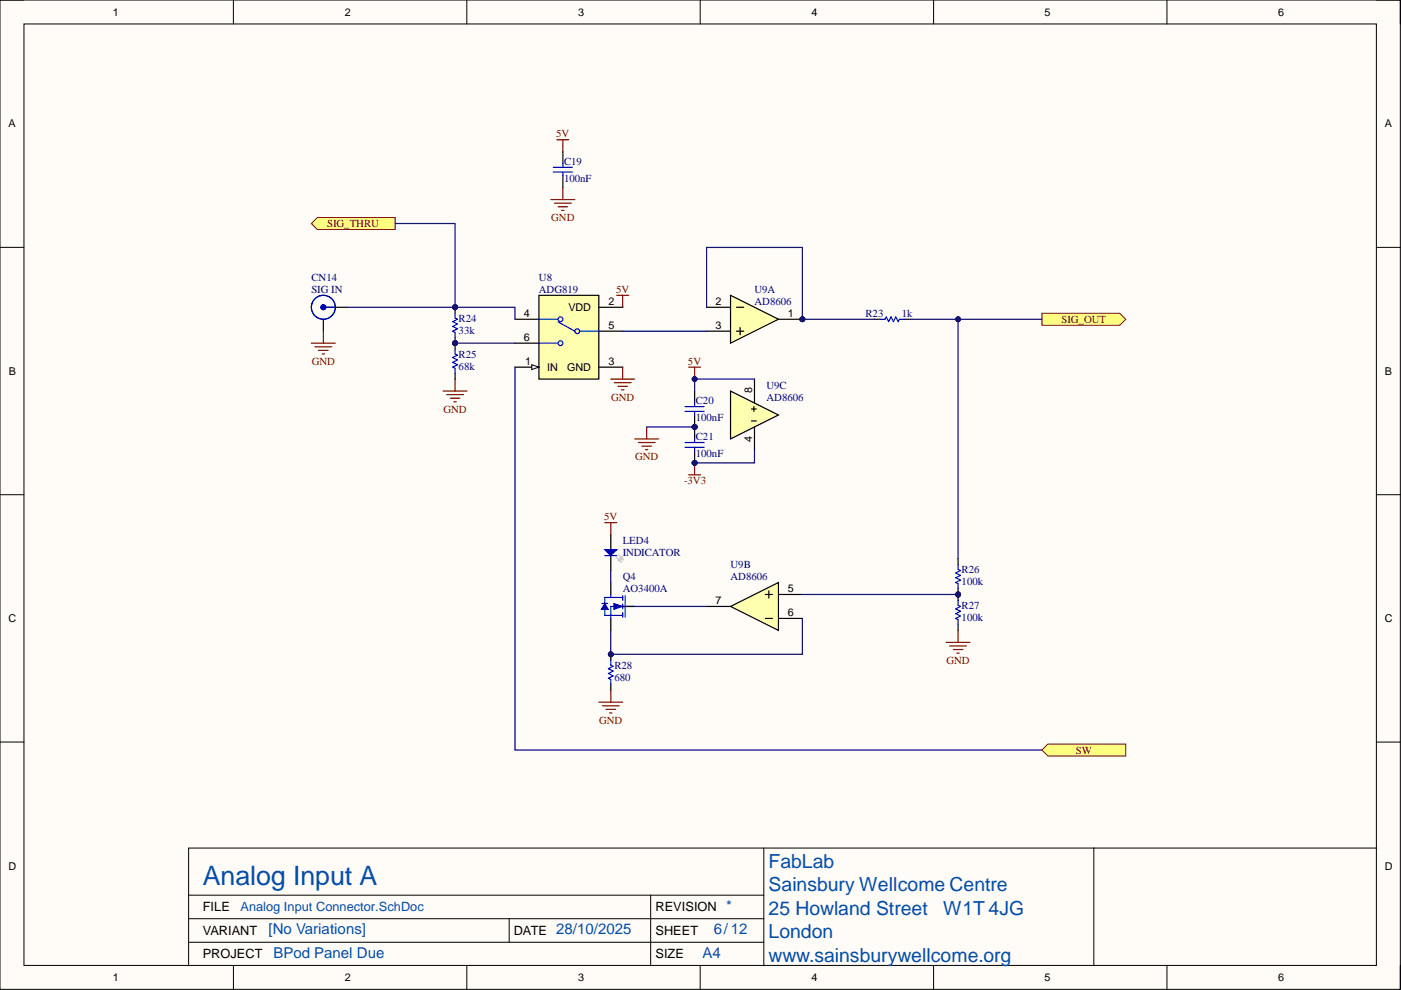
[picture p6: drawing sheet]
<svg xmlns="http://www.w3.org/2000/svg" width="297mm" height="210mm" viewBox="0 0 297 210" stroke-linecap="round" stroke-linejoin="round" font-family="sans-serif">
<defs><g id="words">
<text font-size="5.7" fill="#004ea8" x="43" y="187.6">Analog Input A</text>
<g font-size="4.1" fill="#004ea8">
<text x="163" y="183.9">FabLab</text>
<text x="163" y="188.9">Sainsbury Wellcome Centre</text>
<text x="163" y="193.9">25 Howland Street</text>
<text x="199.9" y="193.9">W1T 4JG</text>
<text x="163" y="198.9">London</text>
<text x="163" y="203.9">www.sainsburywellcome.org</text>
</g>
<g font-size="3.2" fill="#004ea8">
<text x="154" y="193.1">*</text>
<text x="57" y="198.1">[No Variations]</text>
<text x="58" y="203.1">BPod Panel Due</text>
<text x="117.9" y="198.1">28/10/2025</text>
<text x="149" y="203.1">A4</text>
<text x="151.3" y="198.1">6/12</text>
</g>
<g font-size="2.7">
<text x="43" y="193.2">FILE</text>
<text x="139" y="193.2">REVISION</text>
<text x="43" y="203.2">PROJECT</text>
<text x="43" y="198.2">VARIANT</text>
<text x="109" y="198.2">DATE</text>
<text x="139" y="203.2">SIZE</text>
<text x="139" y="198.2">SHEET</text>
</g>
<text font-size="2.7" fill="#004ea8" x="51" y="193.2">Analog Input Connector.SchDoc</text>
<g font-size="2.3">
<text x="23.9" y="3.3">1</text>
<text x="73.1" y="3.3">2</text>
<text x="122.6" y="3.3">3</text>
<text x="172" y="3.3">4</text>
<text x="221.5" y="3.3">5</text>
<text x="271" y="3.3">6</text>
<text x="1.8" y="27">A</text>
<text x="293.6" y="27">A</text>
<text x="120.5" y="66">VDD</text>
<text x="129" y="64.7">2</text>
<text x="151.7" y="64.7">2</text>
<text x="111.1" y="67.2">4</text>
<text x="129" y="69.8">5</text>
<text x="151.7" y="69.8">3</text>
<text x="167.1" y="67.2">1</text>
<text x="111.1" y="72.3">6</text>
<text x="111.4" y="77.4">1</text>
<text x="129" y="77.4">3</text>
<text x="1.9" y="79.4">B</text>
<text x="116" y="78.6">IN</text>
<text x="120.3" y="78.6">GND</text>
<text x="159.5" y="83.4" transform="rotate(-90 159.5 83.4)">8</text>
<text x="293.6" y="79.4">B</text>
<text x="159.5" y="93.7" transform="rotate(-90 159.5 93.7)">4</text>
<text x="167.1" y="125.6">5</text>
<text x="1.8" y="131.9">C</text>
<text x="151.7" y="128.1">7</text>
<text x="167.1" y="130.7">6</text>
<text x="293.6" y="131.9">C</text>
<text x="1.8" y="184.4">D</text>
<text x="293.6" y="184.4">D</text>
<text x="23.9" y="208">1</text>
<text x="73.1" y="208">2</text>
<text x="122.6" y="208">3</text>
<text x="172" y="208">4</text>
<text x="221.5" y="208">5</text>
<text x="271" y="208">6</text>
</g>
<g font-size="2.3" fill="#800000">
<text x="117.9" y="29.1">5V</text>
<text x="116.9" y="46.9">GND</text>
<text x="69.4" y="48.2">SIG_THRU</text>
<text x="130.6" y="62.1">5V</text>
<text x="225" y="68.5">SIG_OUT</text>
<text x="66.1" y="77.3">GND</text>
<text x="145.9" y="77.3">5V</text>
<text x="94" y="87.5">GND</text>
<text x="129.6" y="84.9">GND</text>
<text x="134.7" y="97.6">GND</text>
<text x="145" y="102.7">-3V3</text>
<text x="128.1" y="110.3">5V</text>
<text x="200.7" y="140.8">GND</text>
<text x="127" y="153.4">GND</text>
<text x="228.1" y="159.8">SW</text>
</g>
<g font-size="2.3" fill="#000080">
<text x="119.6" y="35">C19</text>
<text x="119.6" y="38.5">100nF</text>
<text x="66" y="59.6">CN14</text>
<text x="114.3" y="59.6">U8</text>
<text x="66" y="62.1">SIG IN</text>
<text x="114.3" y="62.1">ADG819</text>
<text x="160" y="62.1">U9A</text>
<text x="160" y="64.6">AD8606</text>
<text x="97.2" y="70.7">33k</text>
<text x="97.2" y="68.2">R24</text>
<text x="183.5" y="67.2">R23</text>
<text x="191.2" y="67.2">1k</text>
<text x="97.2" y="75.8">R25</text>
<text x="97.2" y="78.3">68k</text>
<text x="162.5" y="82.4">U9C</text>
<text x="147.5" y="89.3">100nF</text>
<text x="147.5" y="85.7">C20</text>
<text x="162.5" y="84.9">AD8606</text>
<text x="147.5" y="93.3">C21</text>
<text x="147.5" y="96.9">100nF</text>
<text x="132" y="115.4">LED4</text>
<text x="132" y="117.9">INDICATOR</text>
<text x="132" y="125.5">AO3400A</text>
<text x="132" y="123">Q4</text>
<text x="154.9" y="120.5">U9B</text>
<text x="154.9" y="123">AD8606</text>
<text x="203.9" y="124">100k</text>
<text x="203.9" y="121.5">R26</text>
<text x="203.9" y="131.6">100k</text>
<text x="203.9" y="129.1">R27</text>
<text x="130.3" y="141.8">R28</text>
<text x="130.3" y="144.3">680</text>
</g>
</g></defs>
<path d="M0 0h296.9v209.8h-296.9z" fill-rule="evenodd" fill="#fffcf8"/>
<path d="M0 0h296.9v209.8h-296.9z" fill="none" stroke="#000" stroke-width=".21"/>
<path d="M5.1 5.1h286.7v199.6h-286.7z" fill-rule="evenodd" fill="#fffcf8"/>
<g fill="none" stroke="#000" stroke-width=".21">
<path d="M0 0h5.1M5.1 5.1h286.7v199.6h-286.7zM49.5 0v5.1M99 0v5.1M148.4 0v5.1M197.9 0v5.1M247.4 0v5.1M291.8 0h5.1v5.1M0 52.4h5.1M291.8 52.4h5.1M0 104.9h5.1M291.8 104.9h5.1"/>
<path d="M0 157.3h5.1M291.8 157.3h5.1M161.9 179.8v25M231.9 179.8v25M291.9 179.8h-251.9v25M40 194.8h121.9M40 189.8h121.9M40 199.8h121.9M108 194.8v5M138 189.8v15M49.5 204.7v5.1M99 204.7v5.1"/>
<path d="M148.4 204.7v5.1M197.9 204.7v5.1M247.4 204.7v5.1M296.9 204.7v5.1"/>
</g>
<path d="M220.9 66.4h16.5l1.3 1.3-1.3 1.3h-16.5z" fill-rule="evenodd" fill="#ffff80"/>
<path d="M220.9 66.4h16.5l1.3 1.3-1.3 1.3h-16.5z" fill="none" stroke="#800000" stroke-width=".21"/>
<path d="M68.6 65.2h5M68.6 67.7v2.5M129.5 131.1v2.6M132 128.6h2.6" fill="none" stroke="#000" stroke-width=".25"/>
<g fill="none" stroke="#00f" stroke-width=".25">
<path d="M68.6 65.2h2.5M129.5 126.7h2.5M129.5 130.5h2.5M132 128.6h-2.5v2.5M132 126.3v1M132 128.1v1M132 129.9v1M132.5 128.6h2.1M132.5 126.3v4.6"/>
<circle cx="68.6" cy="65.2" r="2.54"/>
</g>
<circle cx="68.6" cy="65.2" r=".25" fill="none" stroke="#00f" stroke-width=".76"/>
<path d="M66 72.8h5.1M66.8 73.5h3.5M67.5 74.3h2.1M68.3 75h.5M68.6 70.2v2.6" fill="none" stroke="#800000" stroke-width=".25"/>
<path d="M130.1 127.9l1.9 .7-1.9 .6z" fill="#00f"/>
<path d="M130.1 127.9l1.9 .7-1.9 .6z" fill="none" stroke="#00f" stroke-width=".21"/>
<path d="M128.2 128.7v1.8h1.3M128.2 126.7v1.4" fill="none" stroke="#00f" stroke-width=".25"/>
<path d="M129.5 123.5v2.5" fill="none" stroke="#000" stroke-width=".25"/>
<path d="M128.2 127.9l.8 1.3h-1.5z" fill="#00f"/>
<path d="M128.2 127.9l.8 1.3h-1.5z" fill="none" stroke="#00f" stroke-width=".21"/>
<path d="M186.6 67.7h1l.3-.5 .5 1 .5-1 .5 1 .5-1 .5 1 .3-.5h1M127.6 127.9h1.3M129.5 126v.7h-1.3" fill="none" stroke="#00f" stroke-width=".25"/>
<path d="M185.4 67.7h1.2M191.7 67.7h1.3" fill="none" stroke="#000" stroke-width=".25"/>
<g fill="none" stroke="#800000" stroke-width=".25">
<path d="M93.9 82.9h5.1M94.7 83.7h3.6M95.5 84.4h2M96.2 85.2h.5M96.5 80.4v2.5M200.6 136.2h5.1M201.4 137h3.5M202.1 137.7h2M202.9 138.5h.5M203.1 133.7v2.5M127 148.9h5M127.7 149.6h3.6"/>
<path d="M128.5 150.4h2M129.2 151.2h.6M129.5 146.3v2.6"/>
</g>
<path d="M66 47.4l1.3-1.3h16.5v2.6h-16.5z" fill-rule="evenodd" fill="#ffff80"/>
<path d="M66 47.4l1.3-1.3h16.5v2.6h-16.5z" fill="none" stroke="#800000" stroke-width=".21"/>
<path d="M118.1 29.6h2.5M119.3 29.6v2.6M119.3 39.8v2.5M116.8 42.3h5.1M117.6 43.1h3.5M118.3 43.8h2.1M119.1 44.6h.5M130.8 62.6h2.5M132 62.6v2.6" fill="none" stroke="#800000" stroke-width=".25"/>
<path d="M119.3 32.2v2.5M119.3 37.2v2.6" fill="none" stroke="#000" stroke-width=".25"/>
<path d="M117.3 35.5h4.1M117.3 36.5h4.1M119.3 34.7v.8M119.3 36.5v.7" fill="none" stroke="#00f" stroke-width=".25"/>
<path d="M114.3 62.6h12.7v17.8h-12.7z" fill-rule="evenodd" fill="#ffffb0"/>
<path d="M109.2 77.8h5.1M109.2 67.7h5.1M114.3 62.6h12.7v17.8h-12.7zM127 77.8h5M127 65.2h5" fill="none" stroke="#000" stroke-width=".25"/>
<path d="M112.7 77.3l1.6 .5-1.6 .5z" fill="#f8fcff"/>
<path d="M112.7 77.3l1.6 .5-1.6 .5z" fill="none" stroke="#000" stroke-width=".21"/>
<path d="M109.2 72.8h5.1M127 70.2h5" fill="none" stroke="#000" stroke-width=".25"/>
<g fill="none" stroke="#00f" stroke-width=".25">
<path d="M114.3 72.8h3.9M114.3 67.7h3.9M118.3 68.2l3.6 2M123 70.2h4"/>
<circle cx="118.8" cy="67.7" r=".51"/>
<circle cx="118.8" cy="72.8" r=".51"/>
<circle cx="122.4" cy="70.2" r=".51"/>
</g>
<path d="M132 77.8v2.6M129.5 80.4h5.1M130.3 81.1h3.5M131 81.9h2.1M131.8 82.7h.5" fill="none" stroke="#800000" stroke-width=".25"/>
<path d="M220.9 159l1.3-1.2h16.5v2.5h-16.5z" fill-rule="evenodd" fill="#ffff80"/>
<path d="M220.9 159l1.3-1.2h16.5v2.5h-16.5z" fill="none" stroke="#800000" stroke-width=".21"/>
<circle cx="147.3" cy="90.5" r=".51" fill="#000080"/>
<circle cx="147.3" cy="90.5" r=".51" fill="none" stroke="#000080" stroke-width=".21"/>
<path d="M147.3 88v2.5" fill="none" stroke="#000" stroke-width=".25"/>
<circle cx="147.3" cy="90.5" r=".51" fill="#000080"/>
<circle cx="147.3" cy="90.5" r=".51" fill="none" stroke="#000080" stroke-width=".21"/>
<path d="M147.3 82.9v2.6" fill="none" stroke="#000" stroke-width=".25"/>
<path d="M145.2 86.2h4.1M145.2 87.2h4.1M147.3 85.5v.7M147.3 87.2v.8" fill="none" stroke="#00f" stroke-width=".25"/>
<circle cx="147.3" cy="98.1" r=".51" fill="#000080"/>
<circle cx="147.3" cy="98.1" r=".51" fill="none" stroke="#000080" stroke-width=".21"/>
<circle cx="147.3" cy="90.5" r=".51" fill="#000080"/>
<circle cx="147.3" cy="90.5" r=".51" fill="none" stroke="#000080" stroke-width=".21"/>
<path d="M147.3 95.6v2.5" fill="none" stroke="#000" stroke-width=".25"/>
<circle cx="147.3" cy="98.1" r=".51" fill="#000080"/>
<circle cx="147.3" cy="98.1" r=".51" fill="none" stroke="#000080" stroke-width=".21"/>
<path d="M147.3 90.5v2.6" fill="none" stroke="#000" stroke-width=".25"/>
<circle cx="147.3" cy="90.5" r=".51" fill="#000080"/>
<circle cx="147.3" cy="90.5" r=".51" fill="none" stroke="#000080" stroke-width=".21"/>
<path d="M145.2 93.8h4.1M145.2 94.8h4.1M147.3 93.1v.7M147.3 94.8v.8" fill="none" stroke="#00f" stroke-width=".25"/>
<path d="M134.6 93.1h5.1M135.3 93.8h3.6M136.1 94.6h2M136.9 95.3h.5M137.1 90.5v2.6M128.2 110.8h2.6M129.5 110.8v2.6" fill="none" stroke="#800000" stroke-width=".25"/>
<path d="M129.5 113.4v3.1M129.5 117.8v3.2" fill="none" stroke="#000" stroke-width=".25"/>
<path d="M128.2 116.5h2.6l-1.3 1.3z" fill="#00f"/>
<path d="M128.2 116.5h2.6l-1.3 1.3zM128.2 117.8h2.6" fill="none" stroke="#00f" stroke-width=".25"/>
<path d="M130.8 118.2l.7 .7M131.1 117.7l.8 .8" fill="none" stroke="#ccc" stroke-width=".25"/>
<path d="M131.4 118.4l.5-.4 .3 .7z" fill="#ccc"/>
<path d="M131.4 118.4l.5-.4 .3 .7z" fill="none" stroke="#ccc" stroke-width=".21"/>
<path d="M131 118.8l.5-.4 .2 .8z" fill="#ccc"/>
<path d="M131 118.8l.5-.4 .2 .8z" fill="none" stroke="#ccc" stroke-width=".21"/>
<path d="M147.3 98.1v2.6M146 100.7h2.5" fill="none" stroke="#800000" stroke-width=".25"/>
<circle cx="147.3" cy="98.1" r=".51" fill="#000080"/>
<circle cx="147.3" cy="98.1" r=".51" fill="none" stroke="#000080" stroke-width=".21"/>
<path d="M146 77.8h2.5M147.3 77.8v2.6" fill="none" stroke="#800000" stroke-width=".25"/>
<circle cx="147.3" cy="80.4" r=".51" fill="#000080"/>
<circle cx="147.3" cy="80.4" r=".51" fill="none" stroke="#000080" stroke-width=".21"/>
<circle cx="203.1" cy="126" r=".51" fill="#000080"/>
<circle cx="203.1" cy="126" r=".51" fill="none" stroke="#000080" stroke-width=".21"/>
<path d="M203.1 118.4v1.3M203.1 124.8v1.2" fill="none" stroke="#000" stroke-width=".25"/>
<circle cx="203.1" cy="126" r=".51" fill="#000080"/>
<circle cx="203.1" cy="126" r=".51" fill="none" stroke="#000080" stroke-width=".21"/>
<path d="M203.1 119.7v1l.5 .3-1 .5 1 .5-1 .5 1 .5-1 .5 .5 .3v1" fill="none" stroke="#00f" stroke-width=".25"/>
<circle cx="203.1" cy="126" r=".51" fill="#000080"/>
<circle cx="203.1" cy="126" r=".51" fill="none" stroke="#000080" stroke-width=".21"/>
<path d="M203.1 126v1.3" fill="none" stroke="#000" stroke-width=".25"/>
<circle cx="203.1" cy="126" r=".51" fill="#000080"/>
<circle cx="203.1" cy="126" r=".51" fill="none" stroke="#000080" stroke-width=".21"/>
<path d="M203.1 132.4v1.3" fill="none" stroke="#000" stroke-width=".25"/>
<path d="M203.1 127.3v1l.5 .3-1 .5 1 .5-1 .5 1 .5-1 .5 .5 .3v1" fill="none" stroke="#00f" stroke-width=".25"/>
<circle cx="96.5" cy="72.8" r=".51" fill="#000080"/>
<circle cx="96.5" cy="72.8" r=".51" fill="none" stroke="#000080" stroke-width=".21"/>
<path d="M96.5 72.8v1.2" fill="none" stroke="#000" stroke-width=".25"/>
<circle cx="96.5" cy="72.8" r=".51" fill="#000080"/>
<circle cx="96.5" cy="72.8" r=".51" fill="none" stroke="#000080" stroke-width=".21"/>
<path d="M96.5 79.1v1.3" fill="none" stroke="#000" stroke-width=".25"/>
<path d="M96.5 74v1l.5 .3-1 .5 1 .5-1 .5 1 .5-1 .5 .5 .3v1" fill="none" stroke="#00f" stroke-width=".25"/>
<circle cx="170.1" cy="67.7" r=".51" fill="#000080"/>
<circle cx="170.1" cy="67.7" r=".51" fill="none" stroke="#000080" stroke-width=".21"/>
<path d="M149.8 65.2h5.1M149.8 70.2h5.1M165 67.7h5.1" fill="none" stroke="#000" stroke-width=".25"/>
<circle cx="170.1" cy="67.7" r=".51" fill="#000080"/>
<circle cx="170.1" cy="67.7" r=".51" fill="none" stroke="#000080" stroke-width=".21"/>
<path d="M154.9 62.6l10.1 5.1-10.1 5.1z" fill="#ffffb0"/>
<path d="M154.9 62.6l10.1 5.1-10.1 5.1zM156.2 70.2h1.5M156.2 65.2h1.5M156.9 69.5v1.5M149.8 128.6h5.1M165 131.1h5.1M165 126h5.1" fill="none" stroke="#000" stroke-width=".25"/>
<path d="M154.9 128.6l10.1-5.1v10.2z" fill="#ffffb0"/>
<path d="M160 80.4v5.1M160 90.5v5.1M154.9 128.6l10.1-5.1v10.2zM162.3 126h1.5M162.3 131.1h1.5M163 125.3v1.5" fill="none" stroke="#000" stroke-width=".25"/>
<path d="M154.9 82.9l10.1 5.1-10.1 5.1z" fill="#ffffb0"/>
<path d="M154.9 82.9l10.1 5.1-10.1 5.1zM159.3 86.7h1M159.3 89.3h1M159.8 86.2v1" fill="none" stroke="#000" stroke-width=".25"/>
<path d="M73.6 65.2h22.9" fill="none" stroke="#000080" stroke-width=".25"/>
<circle cx="96.5" cy="65.2" r=".51" fill="#000080"/>
<circle cx="96.5" cy="65.2" r=".51" fill="none" stroke="#000080" stroke-width=".21"/>
<path d="M83.8 47.4h12.7v17.8" fill="none" stroke="#000080" stroke-width=".25"/>
<circle cx="96.5" cy="65.2" r=".51" fill="#000080"/>
<circle cx="96.5" cy="65.2" r=".51" fill="none" stroke="#000080" stroke-width=".21"/>
<path d="M149.8 65.2v-12.7h20.3v15.2" fill="none" stroke="#000080" stroke-width=".25"/>
<circle cx="170.1" cy="67.7" r=".51" fill="#000080"/>
<circle cx="170.1" cy="67.7" r=".51" fill="none" stroke="#000080" stroke-width=".21"/>
<path d="M170.1 131.1v7.6h-40.6v-5" fill="none" stroke="#000080" stroke-width=".25"/>
<circle cx="129.5" cy="138.7" r=".51" fill="#000080"/>
<circle cx="129.5" cy="138.7" r=".51" fill="none" stroke="#000080" stroke-width=".21"/>
<path d="M170.1 67.7h15.3" fill="none" stroke="#000080" stroke-width=".25"/>
<circle cx="170.1" cy="67.7" r=".51" fill="#000080"/>
<circle cx="170.1" cy="67.7" r=".51" fill="none" stroke="#000080" stroke-width=".21"/>
<path d="M96.5 72.8h12.7" fill="none" stroke="#000080" stroke-width=".25"/>
<circle cx="96.5" cy="72.8" r=".51" fill="#000080"/>
<circle cx="96.5" cy="72.8" r=".51" fill="none" stroke="#000080" stroke-width=".21"/>
<path d="M96.5 65.2h12.7v2.5" fill="none" stroke="#000080" stroke-width=".25"/>
<circle cx="96.5" cy="65.2" r=".51" fill="#000080"/>
<circle cx="96.5" cy="65.2" r=".51" fill="none" stroke="#000080" stroke-width=".21"/>
<path d="M109.2 77.8v81.2h111.7M132 70.2h17.8M160 80.4h-12.7v2.5" fill="none" stroke="#000080" stroke-width=".25"/>
<circle cx="147.3" cy="80.4" r=".51" fill="#000080"/>
<circle cx="147.3" cy="80.4" r=".51" fill="none" stroke="#000080" stroke-width=".21"/>
<path d="M137.1 90.5h10.2" fill="none" stroke="#000080" stroke-width=".25"/>
<circle cx="147.3" cy="90.5" r=".51" fill="#000080"/>
<circle cx="147.3" cy="90.5" r=".51" fill="none" stroke="#000080" stroke-width=".21"/>
<path d="M160 95.6v2.5h-12.7" fill="none" stroke="#000080" stroke-width=".25"/>
<circle cx="147.3" cy="98.1" r=".51" fill="#000080"/>
<circle cx="147.3" cy="98.1" r=".51" fill="none" stroke="#000080" stroke-width=".21"/>
<path d="M170.1 126h33" fill="none" stroke="#000080" stroke-width=".25"/>
<circle cx="203.1" cy="126" r=".51" fill="#000080"/>
<circle cx="203.1" cy="126" r=".51" fill="none" stroke="#000080" stroke-width=".21"/>
<path d="M193 67.7h27.9" fill="none" stroke="#000080" stroke-width=".25"/>
<circle cx="203.1" cy="67.7" r=".51" fill="#000080"/>
<circle cx="203.1" cy="67.7" r=".51" fill="none" stroke="#000080" stroke-width=".21"/>
<path d="M203.1 67.7v50.7" fill="none" stroke="#000080" stroke-width=".25"/>
<circle cx="203.1" cy="67.7" r=".51" fill="#000080"/>
<circle cx="203.1" cy="67.7" r=".51" fill="none" stroke="#000080" stroke-width=".21"/>
<path d="M129.5 121v2.5M134.6 128.6h15.2" fill="none" stroke="#000080" stroke-width=".25"/>
<circle cx="129.5" cy="138.7" r=".51" fill="#000080"/>
<circle cx="129.5" cy="138.7" r=".51" fill="none" stroke="#000080" stroke-width=".21"/>
<path d="M129.5 138.7v1.3" fill="none" stroke="#000" stroke-width=".25"/>
<circle cx="129.5" cy="138.7" r=".51" fill="#000080"/>
<circle cx="129.5" cy="138.7" r=".51" fill="none" stroke="#000080" stroke-width=".21"/>
<path d="M129.5 145.1v1.2" fill="none" stroke="#000" stroke-width=".25"/>
<path d="M129.5 140v1l.5 .3-1 .5 1 .5-1 .5 1 .5-1 .5 .5 .3v1" fill="none" stroke="#00f" stroke-width=".25"/>
<circle cx="96.5" cy="65.2" r=".51" fill="#000080"/>
<circle cx="96.5" cy="65.2" r=".51" fill="none" stroke="#000080" stroke-width=".21"/>
<circle cx="96.5" cy="72.8" r=".51" fill="#000080"/>
<circle cx="96.5" cy="72.8" r=".51" fill="none" stroke="#000080" stroke-width=".21"/>
<path d="M96.5 65.2v1.2" fill="none" stroke="#000" stroke-width=".25"/>
<circle cx="96.5" cy="65.2" r=".51" fill="#000080"/>
<circle cx="96.5" cy="65.2" r=".51" fill="none" stroke="#000080" stroke-width=".21"/>
<path d="M96.5 71.5v1.3" fill="none" stroke="#000" stroke-width=".25"/>
<circle cx="96.5" cy="72.8" r=".51" fill="#000080"/>
<circle cx="96.5" cy="72.8" r=".51" fill="none" stroke="#000080" stroke-width=".21"/>
<path d="M96.5 66.4v1l.5 .3-1 .5 1 .5-1 .5 1 .5-1 .5 .5 .3v1" fill="none" stroke="#00f" stroke-width=".25"/>
<use href="#words"/>
</svg>
